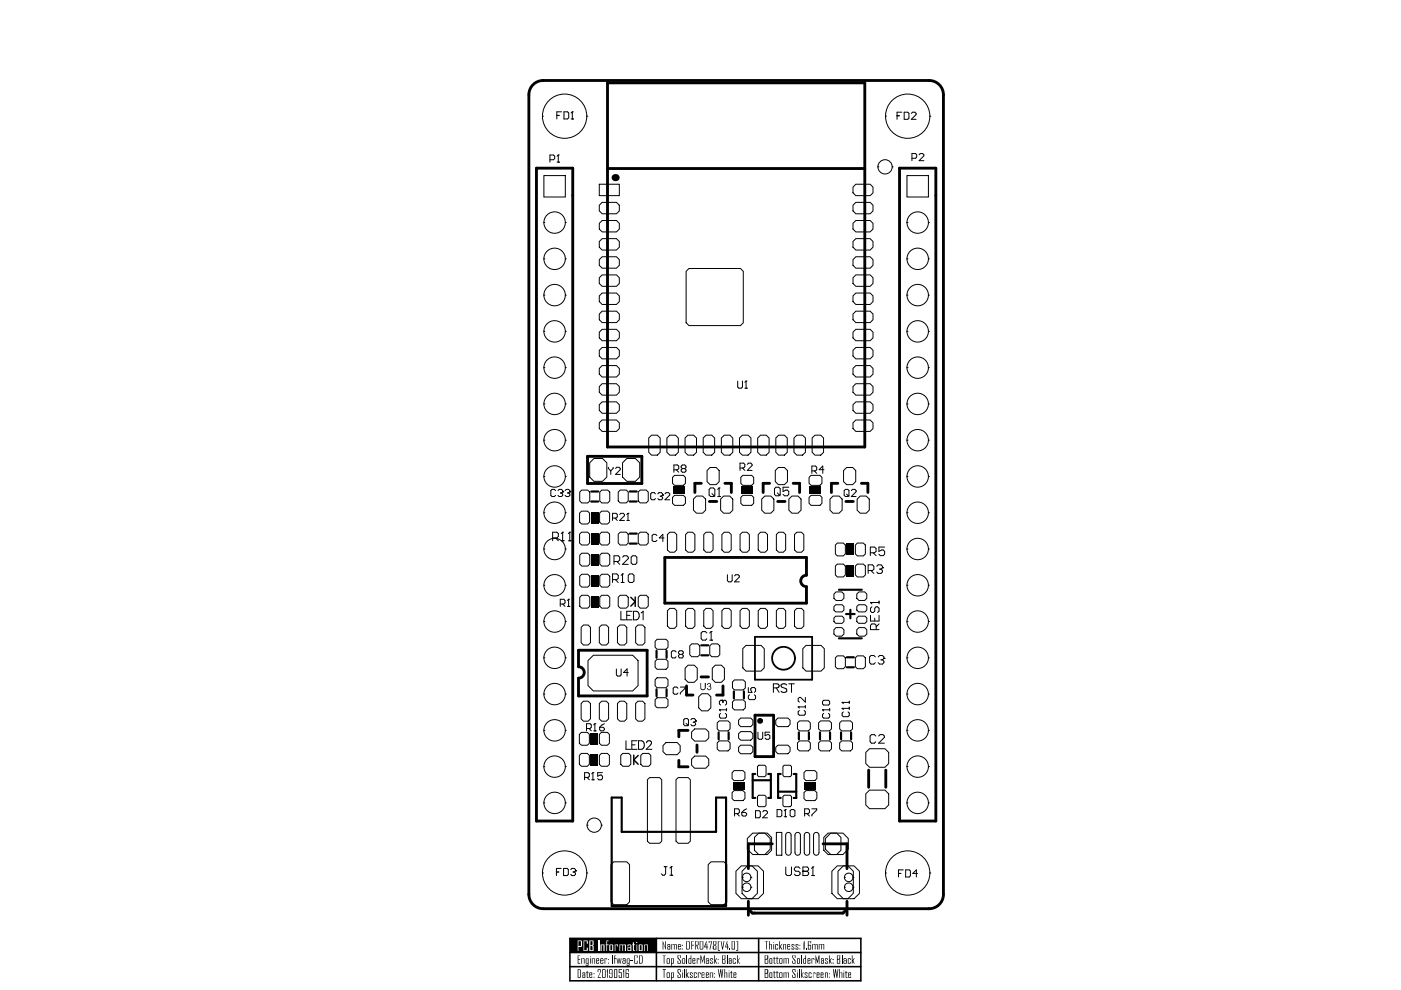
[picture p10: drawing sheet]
<svg xmlns="http://www.w3.org/2000/svg" width="297mm" height="210mm" viewBox="0 0 297 210" stroke-linecap="round" stroke-linejoin="round" font-family="sans-serif">
<path d="M120.8 199h61.7v9h-61.7zM139.2 199v9M160.8 199v9M120.8 205h61.7M120.8 202h61.7" fill="none" stroke="#000" stroke-width=".33"/>
<g fill="#000">
<path d="M146.6 199.6h.5h-.4v.7h.4v.2h-.4v.8h-.1zM150.3 199.6h.7l-.4 1.7h-.2l.4-1.7h-.4v.3h-.1zM152.8 199.6h.2l.2 1.5 .2-1.5h.2l-.3 1.7h-.2zM162.1 199.6h.8h-.3v1.7h-.2v-1.7zM122.5 202.6h.5h-.4v.7h.4v.2h-.4v.7h.4v.1h-.5zM123.2 203.2h.7v1.1h-.1v-1h-.4v1h-.2zM124.4 205.9h.2v.3h.2v.1h-.2v.9h.2v.1l-.4-.1v-.9h-.1zM125.5 203.2h.7v1.1h-.2v-1h-.4v1h-.1zM126.7 205.6h.7v.5l-.5 1.1h.5v.1h-.7l.6-1.2v-.5h-.4v.5h-.2zM128.2 203.2h.5v.4l-.1-.3h-.3v1h-.1zM128.7 205.5h.2v1.8h-.2zM129.8 202.6h.1v1.7h-.1z"/>
<path d="M130.3 202.6h.3h-.2v.6h.2v.1h-.2v1h-.1zM130.7 203.2h.2l.1 .9 .2-.9h.1l.2 .9 .1-.9h.2l-.2 1.1h-.2l-.1-.8-.2 .8h-.2zM131.2 205.5h.7v.1h-.6v.6h.6v1.1l-.7-.1v-.5h.1v.5h.4v-.9h-.5zM132.2 205.5h.1v1.8h-.1zM133.7 203.6h.6v.1h-.6zM134.5 202.6h.7v.5h-.2v-.5h-.4v1.6h.4v-.5h.2v.6h-.7zM140.5 202.6h.7h-.3v1.7h-.2v-1.7zM140.5 199.6l.5 1.3v-1.3h.2v1.7l-.6-1.3v1.3h-.1zM142.3 200.2h1.2v1.1h-.2v-1h-.3v1h-.1v-1h-.4v1h-.2zM143.6 202.6h.7v.5h-.1v-.5h-.4v.4l.5 .6v.7h-.7v-.6h.2v.5h.4v-.4l-.6-.6zM145.5 202.6h.2v1.7h-.2zM147.3 199.6h.8v.7l-.3 .2 .3 .8h-.1l-.4-1h.4v-.7h-.5v1.7h-.2z"/>
<path d="M147.7 203.2h.6v.4h-.2v-.3h-.2v1h-.2zM148.5 202.6h.2l.3 1.1 .3-1.1h.1v1.7h-.1v-1.3l-.3 1.2-.3-1.2v1.3h-.2zM149.7 199.6h.2l-.4 1.1h.3v-.6h.2v.6h.1v.2h-.1v.4h-.2v-.4h-.5zM150.6 203.2h.6v.4h-.2v-.3h-.3v.3l.5 .3-.1 .4h-.5v-.4h.1v.3h.3v-.3l-.4-.3zM151.4 202.6h.2v1l.3-.4h.1l-.3 .5 .3 .6h-.1l-.3-.5v.5h-.2zM152.2 199.6h.5h-.4v1.9h.4v.1h-.5zM154.1 202.6h.2v1.7h-.2zM154.1 199.6h.2l-.4 1.1h.3v-.6h.2v.6h.1v.2h-.1v.4h-.2v-.4h-.5zM154.7 201.1h.1v.2h-.1zM155.4 203.3l.1-.1 .5 .1v.3h-.1v-.3h-.4v.9h.4v-.3h.1v.4l-.6-.1zM156 199.6h.5l-.1 2h-.4v-.1h.4v-1.9zM156.3 202.6h.1v1l.3-.4h.2l-.4 .5 .4 .6h-.2l-.3-.5v.5h-.1z"/>
<path d="M163 199.6h.2v.6h.5v1.1h-.2v-1h-.3v1h-.2zM164.4 200.2h.6v.4h-.2v-.3h-.3v.9h.3v-.3h.2l-.1 .4h-.5zM165.2 199.6h.2v1l.3-.4h.1l-.3 .5 .4 .6h-.2l-.3-.5v.5h-.2zM166.1 200.2h.6v1.1h-.2v-1h-.3v1h-.1zM167.8 200.2h.5l.1 .1v.3h-.1v-.3h-.3v.3l.4 .3v.4h-.6v-.4h.2v.3h.3v-.3l-.5-.3zM168.7 200.2h.6v.4h-.2v-.3h-.3v.3l.5 .3-.1 .4h-.5v-.4h.1v.3h.3v-.3l-.4-.3zM170.4 199.6h.2v1.7h-.2zM170.8 201.1h.2v.2h-.2zM172.2 200.2h1.2v1.1h-.2v-1h-.3v1h-.2v-1h-.3v1h-.2zM173.6 200.2h1.2v1.1h-.2v-1h-.3v1h-.2v-1h-.4v1h-.1z"/>
<path d="M164 199.8h.1v.1h-.1zM164 200.2h.1v1.1h-.1z"/>
<path d="M122.5 205.5l.7 .1v1.6l-.2 .1h-.5zM122.6 205.6v1.6h.3l.1-1.5z"/>
<path d="M123.5 206.2h.6v1.1h-.6v-.6l.4-.1v-.3h-.3v.3h-.1zM123.6 206.8v.4h.3v-.4z"/>
<path d="M124.2 203.3l.1-.1h.5l-.1 1.6-.5-.1v-.2l.4 .1v-.3l-.4-.1zM124.3 203.4v.8h.3v-.9z"/>
<path d="M125.1 202.8h.2v.1h-.2zM125.1 203.2h.2v1.1h-.2z"/>
<path d="M124.9 206.2h.7v.6h-.5v.4l.5-.2v.3l-.7-.1zM125.1 206.3v.3h.3v-.3z"/>
<path d="M125.9 206.3h.1v.3h-.1zM125.9 207.1h.1v.2h-.1z"/>
<path d="M126.4 203.2h.6v.5l-.4 .1v.4l.4-.2-.1 .3h-.5zM126.6 203.3v.3h.3v-.3z"/>
<path d="M127.3 203.3l.1-.1 .5 .1v.5h-.5v.4l.5-.2v.3l-.6-.1zM127.4 203.3v.3h.4v-.3z"/>
<path d="M127.6 205.6l.7-.1 .1 .1-.1 1.7-.7-.1zM127.8 205.6v1.6h.5v-1.6z"/>
<path d="M128.9 203.3h.2v.3h-.2zM128.9 204.1h.2v.2h-.2z"/>
<path d="M129.2 205.6h.7l-.1 1.7h-.6v-.5h.1v.4h.4v-.7h-.5zM129.3 205.6v.8h.4v-.8z"/>
<path d="M130.2 205.6h.7v1.7h-.7zM130.3 205.6v1.6h.4v-1.6z"/>
<path d="M132 203.2h.6v1.1l-.7-.1v-.4l.6-.2v-.3h-.3v.3h-.2zM132.1 203.8v.4h.4v-.4z"/>
<path d="M132.6 205.6h.7v.4h-.1v-.4h-.4v.7h.5v1l-.7-.1zM132.8 206.5v.7h.4v-.7z"/>
<path d="M132.9 203.3l.1-.1h.5l-.1 1.6-.5-.1v-.2l.4 .1v-.3l-.4-.1zM133 203.3v.9h.3v-.9z"/>
<path d="M135.5 202.6h.6l.2 .2v1.3l-.3 .2h-.5zM135.6 202.6v1.6h.4l.1-1.4z"/>
<path d="M141.4 203.2h.6v1.1l-.7-.1zM141.5 203.3v.9h.4v-.9z"/>
<path d="M141.5 200.2h.6v1.1h-.6v-.6l.5-.1v-.3h-.4v.3h-.1zM141.6 200.8v.4h.4v-.4z"/>
<path d="M142.3 203.2h.6v1l-.5 .1v.5h-.1zM142.4 203.3v.9h.3v-.9z"/>
<path d="M143.7 200.3l.2-.1 .5 .1-.1 .5h-.4v.4l.5-.2-.1 .3-.6-.1zM143.9 200.3v.3h.4v-.3z"/>
<path d="M144.7 200.3h.1v.3h-.1zM144.7 201.1h.1v.2h-.1z"/>
<path d="M144.6 203.3l.1-.1h.6l-.1 1.1-.6-.1zM144.7 203.3v.9h.4v-.9z"/>
<path d="M145.5 199.6h.6l.2 .1v1.4l-.3 .2h-.5zM145.7 199.6v1.6h.3l.1-1.4z"/>
<path d="M146.4 202.6h.2v1.7h-.6v-1.1h.4zM146.1 203.3v.9h.3v-.9z"/>
<path d="M146.8 203.2h.6v.6h-.4v.4l.4-.2v.3l-.6-.1zM147 203.3v.3h.3v-.3z"/>
<path d="M148.3 199.6h.8l-.1 1.7-.7-.1zM148.5 199.6v1.6h.5v-1.6z"/>
<path d="M149.7 203.2h.5l.1 .1v1l-.6-.1v-.5l.5-.1v-.3h-.4v.3h-.1zM149.8 203.8v.4h.4v-.4z"/>
<path d="M151.2 199.6h.7v.6l-.2 .2 .2 .2v.7h-.7l-.1-.1v-.6l.3-.2-.2-.2zM151.3 199.6v.6l.2 .1 .2-.1v-.6zM151.3 200.6v.6h.4v-.6z"/>
<path d="M152.2 203.3h.1v.3h-.1zM152.2 204.1h.1v.2h-.1z"/>
<path d="M153.1 202.6h.7v.7l-.2 .1 .2 .1-.1 .8h-.6zM153.3 202.6v.7h.2l.2-.1v-.6zM153.3 203.5v.7h.4v-.6z"/>
<path d="M154.5 203.2h.6v1.1h-.6v-.6l.5-.1v-.3h-.3v.3h-.2zM154.7 203.8v.4h.3v-.4z"/>
<path d="M155.1 199.6h.7v1.7h-.7zM155.3 199.6v1.6h.4v-1.6z"/>
<path d="M166.9 200.2h.6v.6h-.4v.4h.3l.1-.2v.3l-.6-.1zM167.1 200.3v.3h.3v-.3z"/>
<path d="M169.5 200.3h.2v.3h-.2zM169.5 201.1h.2v.2h-.2z"/>
<path d="M171.3 199.6h.7v.4h-.2v-.4h-.4v.7l.6 .1-.1 .9h-.6zM171.4 200.5v.7h.4v-.7z"/>
</g>
<path d="M120.8 199h18.3v3h-18.3z" fill-rule="evenodd" fill="#000"/>
<g fill="#fff">
<path d="M123.7 199.4h.9v.2v.5h-.2v-.5h-.5v1.9h.5v-.6h.2v.7h-.9z"/>
<path d="M126.8 199.4h.2v2.2h-.2z"/>
<path d="M127.3 200.2l.9 .1v1.3h-.3v-1.2h-.3v1.2h-.3z"/>
<path d="M128.6 199.5l.4-.1v.2h-.3v.6h.3v.2h-.3v1.2h-.1v-1.2h-.2v-.2h.2z"/>
<path d="M130.3 200.2h.7v.5h-.1v-.3h-.4v1.2h-.2z"/>
<path d="M131.3 200.2h1.3l.1 1.4h-.2v-1.2h-.4v1.2h-.2v-1.2h-.4v1.2h-.2z"/>
<path d="M134.2 199.8h.2v.4h.2v.2h-.2v1.1h.2v.1h-.3l-.1-.1v-1.1h-.2v-.2h.2z"/>
<path d="M136.6 200.2h.7v1.4h-.1v-1.2h-.5v1.2h-.1z"/>
<path d="M122.5 199.4h.8l.1 .2v1l-.2 .2h-.6v.8h-.1zM122.6 199.6v1h.6v-1z"/>
<path d="M124.9 199.4l1 .1v.8l-.3 .2 .3 .1-.1 1h-.9zM125.2 199.6v.8h.3l.1-.2v-.6zM125.2 200.6v.9h.4v-.8z"/>
<path d="M129.2 200.3h.8l-.1 1.3h-.7zM129.4 200.4v1.1h.4v-1.1z"/>
<path d="M133 200.3l.7-.1 .2 .2v1.2h-.9v-.7h.6v-.5h-.3v.2h-.3zM133.2 201v.5h.4v-.5z"/>
<path d="M134.9 199.7h.2v.2h-.2zM135 200.2h.1v1.4h-.1z"/>
<path d="M135.4 200.3h.9l-.1 1.3h-.8zM135.6 200.4v1.1h.4v-1.1z"/>
</g>
<g fill="#000">
<path d="M148.5 144.8h.2v.8a.41 .41 0 0 0 .3 .6 .41 .41 0 0 0 .4-.6v-.8h.3v.8a.59 .59 0 0 1-.6 .7 .59 .59 0 0 1-.6-.7zM150 144.9a.41 .41 0 0 1 .6 0 .41 .41 0 0 1 0 .6 .47 .47 0 0 1 0 .8 .47 .47 0 0 1-.7-.4h.1a.31 .31 0 0 0 .4 .2 .31 .31 0 0 0 .2-.4 .31 .31 0 0 0-.4-.1l.1-.2a.24 .24 0 0 0 .3-.1 .24 .24 0 0 0-.2-.3 .24 .24 0 0 0-.3 .2h-.2zM140.5 205.5h.7v.1h-.3v1.7h-.2v-1.7h-.2zM143.6 205.6h.7v.5h-.1v-.5h-.4v.4l.5 .6v.7h-.7v-.6h.2v.5h.4v-.4l-.6-.6zM145 205.5h.2v1.8h-.2zM145.4 205.5h.2v1.1l.3-.4h.1l-.3 .5 .4 .6h-.2l-.3-.5v.5h-.2zM146.3 206.2h.4l.2 .1v.3h-.2v-.3h-.3v.3l.5 .3-.1 .4h-.5v-.4h.1v.3h.3v-.3l-.4-.3zM147.1 206.2h.6v.4h-.1v-.3h-.3v.9h.3v-.3h.1v.4h-.6zM148 206.2h.6v.4h-.2v-.3h-.3v1h-.1zM150.5 206.2h.7v1.1h-.2v-1h-.3v1h-.2zM152.2 205.5h.1l.2 1.4 .2-1.4h.2l.1 1.4 .2-1.4h.1l-.2 1.8h-.1l-.2-1.4-.3 1.4zM153.6 205.5h.1v.7h.5v1.1h-.2v-1h-.3v1h-.1z"/>
<path d="M155 205.9h.1v.3h.2v.1h-.2v.9h.2v.1h-.3v-1h-.2zM164.1 202.9h.1v.3h.2v.1h-.2v.9h.2v.1l-.3-.1zM164.1 205.9h.1v.3h.2v.1h-.2v.9h.2v.1l-.3-.1zM164.7 202.9h.1v.3h.3v.1h-.3v.9h.3v.1l-.4-.1zM164.7 205.9h.1v.3h.3v.1h-.3v.9h.3v.1l-.4-.1zM166.1 203.2h1.2v1.1h-.2v-1h-.4v1h-.1v-1h-.3v1h-.2zM166.1 206.2h1.2v1.1h-.2v-1h-.4v1h-.1v-1h-.3v1h-.2zM168 202.6h.7v.5h-.2v-.5h-.4v.4l.6 .6v.7l-.7-.1v-.5h.1v.5h.4v-.4l-.5-.7zM168 205.6h.7v.5h-.2v-.5h-.4v.4l.6 .6v.7l-.7-.1v-.5h.1v.5h.4v-.4l-.5-.7zM169.4 205.5h.1v1.8h-.1zM169.9 202.6h.2v1.7h-.2zM169.8 205.5h.2v1.1l.3-.4h.1l-.3 .5 .3 .6h-.1l-.3-.5v.5h-.2z"/>
<path d="M170.6 206.2h.6v.4h-.1v-.3h-.4v.3l.5 .3-.1 .4-.5-.1v-.3h.1v.3h.4v-.3l-.5-.3zM171.4 206.2h.7v.4h-.2v-.3h-.3v.9h.3v-.3h.2v.4l-.7-.1zM172.1 203.2h.6v.4h-.2v-.3h-.3v1h-.1zM172.4 206.2h.5v.4h-.2v-.3h-.3v1zM172.9 202.6l.4 1.1 .3-1.1h.1v1.7h-.1v-1.3l-.2 1.2-.4-1.2 .1 1.3h-.2zM174.9 203.2h.6v.4h-.1v-.3h-.3v.3l.4 .3-.1 .4-.5-.1v-.3h.2v.3h.3v-.3l-.5-.3zM174.9 206.2h.6v1.1h-.1v-1h-.3v1h-.2zM175.8 202.6h.1v1l.3-.4h.2l-.3 .5 .3 .6h-.2l-.3-.5v.5h-.1zM176.6 205.5h.2l.1 1.4 .2-1.4h.1l.2 1.4 .2-1.4h.2l-.3 1.8h-.1l-.3-1.4-.1 1.4h-.2zM178.4 202.6h.2v1.7h-.2zM177.9 205.5h.2v.7h.5v1.1h-.2v-1h-.3v1h-.2zM179.3 205.9h.1v.3h.3v.1h-.3v.9h.3v.1l-.4-.1v-.9h-.2z"/>
<path d="M179.8 203.2h.6v.4h-.2v-.3h-.3v.9h.3v-.3h.2l-.1 .4h-.5zM180.6 202.6h.2v1l.3-.4h.1l-.3 .5 .3 .6h-.1l-.3-.5v.5h-.2z"/>
<path d="M141.4 206.2h.6v1.1l-.7-.1zM141.5 206.3v.9h.4v-.9z"/>
<path d="M142.3 206.2h.6v1l-.5 .1v.5h-.1zM142.4 206.3v.9h.3v-.9z"/>
<path d="M144.7 205.8h.1v.1h-.1zM144.7 206.2h.1v1.1h-.1z"/>
<path d="M148.8 206.2h.5v.6h-.4v.4h.4v-.2v.3l-.6-.1zM148.9 206.3v.3h.4v-.3z"/>
<path d="M149.7 206.2h.6v.5l-.5 .1v.4l.5-.2-.1 .3h-.5zM149.8 206.3v.3h.3v-.3z"/>
<path d="M151.4 206.3h.2v.3h-.2zM151.4 207.1h.2v.2h-.2z"/>
<path d="M154.5 205.8h.2v.1h-.2zM154.5 206.2h.2v1.1h-.2z"/>
<path d="M155.5 206.2h.6v.5l-.4 .1v.4l.4-.2-.1 .3h-.5zM155.7 206.3v.3h.3v-.3z"/>
<path d="M162.1 202.6h.8v.6l-.2 .2 .2 .1-.1 .8h-.7zM162.3 202.6v.7h.2l.2-.1v-.6zM162.3 203.5v.7h.4v-.6z"/>
<path d="M162.1 205.5h.6l.2 .1v.6l-.2 .2 .2 .1-.1 .8h-.7zM162.3 205.6v.7h.2l.2-.1v-.6zM162.3 206.5v.7h.4v-.6z"/>
<path d="M163.1 203.2h.6v1.1l-.6-.1zM163.3 203.3v.9h.3v-.9z"/>
<path d="M163.1 206.2h.6v1.1l-.6-.1zM163.3 206.3v.9h.3v-.9z"/>
<path d="M165.3 203.2h.6l-.1 1.1-.6-.1zM165.4 203.3v.9h.3v-.9z"/>
<path d="M165.3 206.2h.6l-.1 1.1-.6-.1zM165.4 206.3v.9h.3v-.9z"/>
<path d="M169 205.8h.1v.1h-.1zM169 206.2h.1v1.1h-.1z"/>
<path d="M169 203.2h.6l-.1 1.1h-.5zM169.1 203.3v.9h.3v-.9z"/>
<path d="M170.7 202.6h.2v1.7h-.2a.24 .24 0 0 1-.3 0 .24 .24 0 0 1-.1-.2v-.8l.4-.1zM170.4 203.4v.8h.3v-.9z"/>
<path d="M171.2 203.2h.6v.5l-.4 .1v.4l.4-.2-.1 .3h-.5zM171.4 203.3v.3h.3v-.3z"/>
<path d="M173.1 206.2h.6v.5l-.4 .1v.4l.4-.2v.3h-.6zM173.3 206.3v.3h.3v-.3z"/>
<path d="M174 206.2h.6v.6h-.5v.4l.5-.2v.3l-.6-.1zM174.1 206.3v.3h.3v-.3z"/>
<path d="M174.1 203.2h.6v1.1h-.6v-.6l.4-.1v-.3h-.3v.3h-.1zM174.2 203.8v.4h.3v-.4z"/>
<path d="M175.8 206.3h.1v.3h-.1zM175.8 207.1h.1v.2h-.1z"/>
<path d="M176.5 203.3h.3v.3h-.3zM176.5 204.1h.3v.2h-.3z"/>
<path d="M177.4 202.6h.7v.7h-.1l.1 .2v.8h-.7zM177.6 202.6v.7h.2l.2-.1v-.6zM177.6 203.5v.7h.4v-.6z"/>
<path d="M178.8 205.8h.2v.1h-.2zM178.8 206.2h.2v1.1h-.2z"/>
<path d="M178.9 203.2h.5l.1 .1v1l-.7-.1v-.5l.6-.1v-.3h-.4v.3h-.2zM179 203.8v.4h.4v-.4z"/>
<path d="M179.8 206.2h.6v.6h-.4v.4l.4-.2v.3l-.6-.1zM180 206.3v.3h.3v-.3z"/>
<circle cx="130.4" cy="37.7" r=".76"/>
</g>
<g fill="none" stroke="#000" stroke-width=".21">
<path d="M115 24.6h.1M115 24.6a4.7 4.7 0 0 0 4.7 4.7 4.7 4.7 0 0 0 4.7-4.7M115 24.6a4.7 4.7 0 0 1 4.7-4.7 4.7 4.7 0 0 1 4.7 4.7M115.3 37.2h4.6v4.6h-4.6zM116.6 33.9h.8l.2-.3v-.5l-.2-.2h-.8v1.5M118.1 24.5h.5M118.1 34.4h.5M118.4 32.9h.1M118.4 32.9v1.5M118.4 32.9l-.3 .2M119.1 23.7h-1v1.5M119.6 23.7h.7l.3 .3v1l-.3 .2h-.7z"/>
<path d="M121.1 25.2h.5M121.3 23.7h.1M121.3 23.7v1.5M121.3 23.7l-.2 .3M124.4 24.6h.1M127.1 39.1h4.2v2.4h-4.2zM180.8 39.7l.7-.6h3l.6 .6v1.2l-.6 .6h-3l-.7-.6zM186.1 35.4h.1M186.1 35.4a1.52 1.52 0 0 0 1.6 1.5 1.52 1.52 0 0 0 1.5-1.5M186.1 35.4a1.52 1.52 0 0 1 1.6-1.5 1.52 1.52 0 0 1 1.5 1.5M187.7 24.6h.1M187.7 24.6a4.7 4.7 0 0 0 4.7 4.7 4.7 4.7 0 0 0 4.7-4.7"/>
<path d="M187.7 24.6a4.7 4.7 0 0 1 4.7-4.7 4.7 4.7 0 0 1 4.7 4.7M189.2 35.4h.1M190.2 24.5h.5M191.2 23.8h-1v1.5M191.7 23.8h.8l.2 .2v1l-.2 .3h-.8zM192.3 37.2h4.5v4.6h-4.5zM193.2 24l.3-.2h.5l.2 .2v.3l-1 1h1M193.3 33.6h.8l.3-.3v-.5l-.3-.2h-.8v1.5M194.9 32.8l.2-.2h.5l.3 .2v.3l-1 1h1M197.1 24.6h.1M115.3 47.2h.1M115.3 47.2a2.27 2.27 0 0 0 2.3 2.3 2.27 2.27 0 0 0 2.3-2.3"/>
<path d="M115.3 47.2a2.27 2.27 0 0 1 2.3-2.3 2.27 2.27 0 0 1 2.3 2.3M115.3 54.9h.1M115.3 54.9a2.27 2.27 0 0 0 2.3 2.3 2.27 2.27 0 0 0 2.3-2.3M115.3 54.9a2.27 2.27 0 0 1 2.3-2.3 2.27 2.27 0 0 1 2.3 2.3M119.9 47.2h.1M119.9 54.9h.1M127.1 55l.6-.6h3l.6 .6v1.3l-.6 .6h-3l-.6-.6zM127.1 43.5l.6-.6h3l.6 .6v1.2l-.6 .6h-3l-.6-.6zM127.1 47.4l.6-.6h3l.6 .6v1.2l-.6 .6h-3l-.6-.6zM127.1 51.2l.6-.6h3l.6 .6v1.2l-.6 .6h-3l-.6-.6zM127.1 58.9l.6-.6h3l.6 .6v1.2l-.6 .6h-3l-.6-.6zM145.5 57.5l.6-.6h10.9l.6 .6v10.9l-.6 .6h-10.9l-.6-.6z"/>
<path d="M180.8 55l.7-.6h3l.6 .6v1.3l-.6 .6h-3l-.7-.6zM180.8 43.5l.7-.6h3l.6 .6v1.2l-.6 .6h-3l-.7-.6zM180.8 58.9l.7-.6h3l.6 .6v1.2l-.6 .6h-3l-.7-.6zM180.8 51.2l.7-.6h3l.6 .6v1.2l-.6 .6h-3l-.7-.6zM180.8 47.4l.7-.6h3l.6 .6v1.2l-.6 .6h-3l-.7-.6zM192.3 47.2h.1M192.3 47.2a2.27 2.27 0 0 0 2.3 2.3 2.27 2.27 0 0 0 2.2-2.3M192.3 47.2a2.27 2.27 0 0 1 2.3-2.3 2.27 2.27 0 0 1 2.2 2.3M192.3 54.9h.1M192.3 54.9a2.27 2.27 0 0 0 2.3 2.3 2.27 2.27 0 0 0 2.2-2.3M192.3 54.9a2.27 2.27 0 0 1 2.3-2.3 2.27 2.27 0 0 1 2.2 2.3M196.8 47.2h.1"/>
<path d="M196.8 54.9h.1M115.3 62.6h.1M115.3 62.6a2.27 2.27 0 0 0 2.3 2.2 2.27 2.27 0 0 0 2.3-2.2M115.3 62.6a2.27 2.27 0 0 1 2.3-2.3 2.27 2.27 0 0 1 2.3 2.3M115.3 70.3h.1M115.3 70.3a2.27 2.27 0 0 0 2.3 2.2 2.27 2.27 0 0 0 2.3-2.2M115.3 70.3a2.27 2.27 0 0 1 2.3-2.3 2.27 2.27 0 0 1 2.3 2.3M115.3 78h.1M115.3 78a2.27 2.27 0 0 0 2.3 2.2 2.27 2.27 0 0 0 2.3-2.2M115.3 78a2.27 2.27 0 0 1 2.3-2.3 2.27 2.27 0 0 1 2.3 2.3M119.9 62.6h.1M119.9 70.3h.1"/>
<path d="M119.9 78h.1M127.1 74.3l.6-.6h3l.6 .6v1.2l-.6 .6h-3l-.6-.6zM127.1 66.6l.6-.6h3l.6 .6v1.2l-.6 .6h-3l-.6-.6zM127.1 62.7l.6-.6h3l.6 .6v1.2l-.6 .7h-3l-.6-.7zM127.1 70.4l.6-.6h3l.6 .6v1.2l-.6 .6h-3l-.6-.6zM127.1 78.1l.6-.6h3l.6 .6v1.2l-.6 .6h-3l-.6-.6zM180.8 74.3l.7-.6h3l.6 .6v1.2l-.6 .6h-3l-.7-.6zM180.8 66.6l.7-.6h3l.6 .6v1.2l-.6 .6h-3l-.7-.6zM180.8 62.7l.7-.6h3l.6 .6v1.2l-.6 .7h-3l-.7-.7zM180.8 78.1l.7-.6h3l.6 .6v1.2l-.6 .6h-3l-.7-.6zM180.8 70.4l.7-.6h3l.6 .6v1.2l-.6 .6h-3l-.7-.6zM192.3 62.6h.1"/>
<path d="M192.3 62.6a2.27 2.27 0 0 0 2.3 2.2 2.27 2.27 0 0 0 2.2-2.2M192.3 62.6a2.27 2.27 0 0 1 2.3-2.3 2.27 2.27 0 0 1 2.2 2.3M192.3 70.3h.1M192.3 70.3a2.27 2.27 0 0 0 2.3 2.2 2.27 2.27 0 0 0 2.2-2.2M192.3 70.3a2.27 2.27 0 0 1 2.3-2.3 2.27 2.27 0 0 1 2.2 2.3M192.3 78h.1M192.3 78a2.27 2.27 0 0 0 2.3 2.2 2.27 2.27 0 0 0 2.2-2.2M192.3 78a2.27 2.27 0 0 1 2.3-2.3 2.27 2.27 0 0 1 2.2 2.3M196.8 62.6h.1M196.8 70.3h.1M196.8 78h.1M115.3 93.3h.1"/>
<path d="M115.3 93.3a2.27 2.27 0 0 0 2.3 2.3 2.27 2.27 0 0 0 2.3-2.3M115.3 93.3a2.27 2.27 0 0 1 2.3-2.2 2.27 2.27 0 0 1 2.3 2.2M115.3 85.6h.1M115.3 85.6a2.27 2.27 0 0 0 2.3 2.3 2.27 2.27 0 0 0 2.3-2.3M115.3 85.6a2.27 2.27 0 0 1 2.3-2.2 2.27 2.27 0 0 1 2.3 2.2M119.9 93.3h.1M119.9 85.6h.1M125 98.1l.9-.9h1.8l1 .9v3l-1 1h-1.8l-.9-1zM127.1 85.8l.6-.6h3l.6 .6v1.2l-.6 .6h-3l-.6-.6zM127.1 89.7l.6-.7h3l.6 .7v1.2l-.6 .6h-3l-.6-.6zM127.1 82l.6-.6h3l.6 .6v1.2l-.6 .6h-3l-.6-.6zM129 99.1v.2l.5 .5"/>
<path d="M129.5 99.8v.8M130 99.1v.2l-.5 .5M130.5 99.3l.3-.2h.5l.2 .2v.3l-1 1h1M132 98.1l.9-.9h1.8l.9 .9v3l-.9 1h-1.8l-.9-1zM137.5 92.9l.7-.6h1.2l.6 .6v3l-.6 .6h-1.2l-.7-.6zM141.4 92.9l.6-.6h1.2l.6 .6v3l-.6 .6h-1.2l-.6-.6zM142.9 99.6h.7l.3-.2v-.6l-.3-.2h-.7v1.5M143.4 99.6l.5 .5M144.7 99.4l-.3-.3v-.3l.3-.2h.5l.2 .2v.3l-.2 .3M144.7 99.4l-.3 .2v.3l.3 .2h.5l.2-.2v-.3l-.2-.2M144.7 99.4h.5M145.2 92.9l.6-.6h1.3l.6 .6v3l-.6 .6h-1.3l-.6-.6z"/>
<path d="M149.1 92.9l.6-.6h1.2l.6 .6v3l-.6 .6h-1.2l-.6-.6zM149.9 99.8l.6-.7h1.3l.7 .7v2.3l-.7 .7h-1.3l-.6-.7zM152.9 92.9l.6-.6h1.3l.6 .6v3l-.6 .6h-1.3l-.6-.6zM156.4 80.8v1.3l.3 .2h.5l.2-.2v-1.3M156.8 92.9l.6-.6h1.2l.6 .6v3l-.6 .6h-1.2l-.6-.6zM156.9 99.2h.8l.2-.2v-.5l-.2-.3h-.8v1.5M157.4 99.2l.5 .5M157.9 82.3h.5M158.2 80.8h.1M158.2 80.8v1.5M158.2 80.8l-.3 .2M158.4 98.5l.3-.3h.5l.3 .3v.2l-1.1 1h1.1"/>
<path d="M160.6 92.9l.6-.6h1.3l.6 .6v3l-.6 .6h-1.3l-.6-.6zM164.4 99.8l.6-.7h1.3l.7 .7v2.3l-.7 .7h-1.3l-.6-.7zM164.5 92.9l.6-.6h1.2l.6 .6v3l-.6 .6h-1.2l-.6-.6zM168.3 92.9l.6-.6h1.3l.6 .6v3l-.6 .6h-1.3l-.6-.6zM172.1 99.8h.8l.3-.2v-.5l-.3-.3h-.8v1.6M172.2 92.9l.6-.6h1.2l.6 .6v3l-.6 .6h-1.2l-.6-.6zM172.6 99.8l.6 .6M174.7 99.6h-1l.7-.8v1.6M178.9 99.8l.6-.7h1.3l.6 .7v2.3l-.6 .7h-1.3l-.6-.7zM180.8 85.8l.7-.6h3l.6 .6v1.2l-.6 .6h-3l-.7-.6zM180.8 89.7l.7-.7h3l.6 .7v1.2l-.6 .6h-3l-.7-.6zM180.8 82l.7-.6h3l.6 .6v1.2l-.6 .6h-3l-.7-.6z"/>
<path d="M192.3 93.3h.1M192.3 93.3a2.27 2.27 0 0 0 2.3 2.3 2.27 2.27 0 0 0 2.2-2.3M192.3 93.3a2.27 2.27 0 0 1 2.3-2.2 2.27 2.27 0 0 1 2.2 2.2M192.3 85.6h.1M192.3 85.6a2.27 2.27 0 0 0 2.3 2.3 2.27 2.27 0 0 0 2.2-2.3M192.3 85.6a2.27 2.27 0 0 1 2.3-2.2 2.27 2.27 0 0 1 2.2 2.2M196.8 93.3h.1M196.8 85.6h.1M115.3 116.4h.1M115.3 116.4a2.27 2.27 0 0 0 2.3 2.3 2.27 2.27 0 0 0 2.3-2.3M115.3 116.4a2.27 2.27 0 0 1 2.3-2.3 2.27 2.27 0 0 1 2.3 2.3M115.3 101h.1"/>
<path d="M115.3 101a2.27 2.27 0 0 0 2.3 2.3 2.27 2.27 0 0 0 2.3-2.3M115.3 101a2.27 2.27 0 0 1 2.3-2.3 2.27 2.27 0 0 1 2.3 2.3M115.3 108.7h.1M115.3 108.7a2.27 2.27 0 0 0 2.3 2.3 2.27 2.27 0 0 0 2.3-2.3M115.3 108.7a2.27 2.27 0 0 1 2.3-2.3 2.27 2.27 0 0 1 2.3 2.3M117.2 114.1h.9l.3-.4v-.6l-.3-.3h-.9v1.9M117.8 114.1l.6 .6M117.8 104l-.3-.2h-.5l-.2 .2v1l.2 .3h.5l.3-.3M118.3 104l.3-.2h.5l.2 .2v.3M118.8 104.5h.3M119 114.7h.6M119.1 104.5l.2 .3v.2l-.2 .3h-.5l-.3-.3"/>
<path d="M119.3 112.8h.1M119.3 112.8v1.9M119.3 112.8l-.3 .3M119.3 104.3h.1M119.3 104.3l-.2 .2M119.8 104l.3-.2h.5l.2 .2v.3M119.9 116.4h.1M119.9 101h.1M119.9 108.7h.1M120.3 104.5h.3M120.5 114.7h.6M120.6 104.5l.2 .3v.2l-.2 .3h-.5l-.3-.3"/>
<path d="M120.8 112.8h.1M120.8 112.8v1.9M120.8 112.8l-.3 .3M120.8 104.3h.1M120.8 104.3l-.2 .2M123.3 112.8h1.3l.4 .5v1.8l-.4 .5h-1.3l-.4-.5v-1.8zM123.3 108.4h1.3l.4 .4v1.9l-.4 .4h-1.3l-.4-.4v-1.9zM123.3 117.3h1.3l.4 .4v1.9l-.4 .4h-1.3l-.4-.4v-1.9zM123.3 103.9h1.3l.4 .4v1.9l-.4 .4h-1.3l-.4-.4v-1.9zM127.5 112.8h1.3l.4 .5v1.8l-.4 .5h-1.3l-.4-.5v-1.8zM127.5 108.4h1.3l.4 .4v1.9l-.4 .4h-1.3l-.4-.4v-1.9zM127.6 117.3h1.3l.4 .4v1.9l-.4 .4h-1.3l-.4-.4v-1.9z"/>
<path d="M127.6 103.9h1.3l.4 .4v1.9l-.4 .4h-1.3l-.4-.4v-1.9zM129.9 109.8h.7l.3-.2v-.5l-.3-.3h-.7v1.5M130.2 119h.9l.3-.3v-.6l-.3-.3h-.9v1.9M130.4 109.8l.5 .5M130.8 119l.6 .7M131.1 104.3l.4-.4h1.3l.4 .4v1.9l-.4 .4h-1.3l-.4-.4zM131.4 109.1l.2-.3h.5l.3 .3v.2l-1 1h1M131.5 112.8h1.3l.4 .5v1.8l-.4 .5h-1.3l-.4-.5v-1.8zM132 118.1l.3-.3h.6l.3 .3v.3l-1.2 1.3h1.2M132.9 110.3h.5M133.2 108.8h.1M133.2 108.8v1.5"/>
<path d="M133.2 108.8l-.3 .3M133.8 118.1l.3-.3h.6l.3 .3v1.3l-.3 .3h-.6l-.3-.3zM135.3 104.3l.4-.4h1.3l.4 .4v1.9l-.4 .4h-1.3l-.4-.4zM135.7 112.8h1.3l.4 .5v1.8l-.4 .5h-1.3l-.4-.5v-1.8zM139 104.7l-.3-.2h-.5l-.2 .2v1l.2 .3h.5l.3-.3M139.3 113.5l-.3-.2h-.5l-.2 .2v1.1l.2 .2h.5l.3-.2M139.5 104.7l.2-.2h.5l.3 .2v.3M140 105.2h.2M140.2 105.2l.3 .3v.2l-.3 .3h-.5l-.2-.3M140.5 105h.1M140.5 105l-.3 .2M140.8 114.1h-1l.7-.8v1.5"/>
<path d="M141 104.7l.2-.2h.5l.3 .2v.3l-1 1h1M141.5 113.3l.5-.5h1l.5 .5v3.3l-.5 .5h-1l-.5-.5zM142.6 105.5l.4-.5h1.9l.4 .5v1.2l-.4 .4h-1.9l-.4-.4zM142.6 101.2l.4-.4h1.9l.4 .4v1.3l-.4 .4h-1.9l-.4-.4zM145.4 113.3l.5-.5h.9l.5 .5v3.3l-.5 .5h-.9l-.5-.5zM147 105.8l.7-.6h1.3l.6 .6v2.4l-.6 .6h-1.3l-.7-.6zM149.2 113.3l.5-.5h1l.5 .5v3.3l-.5 .5h-1l-.5-.5zM150.3 103.8l.4-.3h.6l.3 .3v1.2l-.3 .3h-.6l-.4-.3zM151 104.7l.6 .6M152.2 105.3h.6M152.5 103.5h.1M152.5 103.5v1.8"/>
<path d="M152.5 103.5l-.3 .3M152.8 105.8l.6-.6h1.3l.7 .6v2.4l-.7 .6h-1.3l-.6-.6zM153.1 113.3l.4-.5h1l.5 .5v3.3l-.5 .5h-1l-.4-.5zM156.9 113.3l.5-.5h1l.5 .5v3.3l-.5 .5h-1l-.5-.5zM157.1 105.5l.4-.5h1.9l.4 .5v1.2l-.4 .4h-1.9l-.4-.4zM157.1 101.2l.4-.4h1.9l.4 .4v1.3l-.4 .4h-1.9l-.4-.4zM160.8 113.3l.4-.5h1l.5 .5v3.3l-.5 .5h-1l-.4-.5zM161.5 105.8l.6-.6h1.3l.7 .6v2.4l-.7 .6h-1.3l-.6-.6zM164.2 103.6l.3-.3h.6l.3 .3v1.2l-.3 .3h-.6l-.3-.3zM164.6 113.3l.5-.5h1l.5 .5v3.3l-.5 .5h-1l-.5-.5zM164.8 104.5l.6 .6M167.2 103.3h-1.2v.9l.9-.3 .3 .3v.6l-.3 .3h-.6l-.3-.3"/>
<path d="M167.3 105.8l.6-.6h1.3l.6 .6v2.4l-.6 .6h-1.3l-.6-.6zM168.5 113.3l.4-.5h1l.5 .5v3.3l-.5 .5h-1l-.4-.5zM171.5 105.5l.5-.5h1.8l.5 .5v1.2l-.5 .4h-1.8l-.5-.4zM171.5 101.2l.5-.4h1.8l.5 .4v1.3l-.5 .4h-1.8l-.5-.4zM176 105.8l.6-.6h1.3l.6 .6v2.4l-.6 .6h-1.3l-.6-.6zM177.5 115.1h1.3l.4 .5v1.8l-.4 .5h-1.3l-.4-.5v-1.8zM177.5 119.6h1.3l.4 .4v1.9l-.4 .4h-1.3l-.4-.4v-1.9zM179 104l.2-.2h.5l.3 .2v1l-.3 .3h-.5l-.2-.3zM179.5 104.8l.5 .5M180.5 104l.3-.2h.5l.2 .2v.3l-1 1h1M181.7 105.8l.7-.6h1.3l.6 .6v2.4l-.6 .6h-1.3l-.7-.6zM181.8 115.1h1.3l.4 .5v1.8l-.4 .5h-1.3l-.4-.5v-1.8z"/>
<path d="M181.8 119.6h1.3l.4 .4v1.9l-.4 .4h-1.3l-.4-.4v-1.9zM184.5 117.2h.9l.3-.3v-.6l-.3-.3h-.9v1.8M185.1 117.2l.6 .6M187.6 116h-1.3v.9l.7-.3h.3l.3 .3v.6l-.3 .3h-.7l-.3-.3M192.3 116.4h.1M192.3 116.4a2.27 2.27 0 0 0 2.3 2.3 2.27 2.27 0 0 0 2.2-2.3M192.3 116.4a2.27 2.27 0 0 1 2.3-2.3 2.27 2.27 0 0 1 2.2 2.3M192.3 101h.1M192.3 101a2.27 2.27 0 0 0 2.3 2.3 2.27 2.27 0 0 0 2.2-2.3M192.3 101a2.27 2.27 0 0 1 2.3-2.3 2.27 2.27 0 0 1 2.2 2.3M192.3 108.7h.1M192.3 108.7a2.27 2.27 0 0 0 2.3 2.3 2.27 2.27 0 0 0 2.2-2.3"/>
<path d="M192.3 108.7a2.27 2.27 0 0 1 2.3-2.3 2.27 2.27 0 0 1 2.2 2.3M196.8 116.4h.1M196.8 101h.1M196.8 108.7h.1M115.3 124.1h.1M115.3 124.1a2.27 2.27 0 0 0 2.3 2.3 2.27 2.27 0 0 0 2.3-2.3M115.3 124.1a2.27 2.27 0 0 1 2.3-2.3 2.27 2.27 0 0 1 2.3 2.3M115.3 139.5h.1M115.3 139.5a2.27 2.27 0 0 0 2.3 2.2 2.27 2.27 0 0 0 2.3-2.2M115.3 139.5a2.27 2.27 0 0 1 2.3-2.3 2.27 2.27 0 0 1 2.3 2.3M115.3 131.8h.1M115.3 131.8a2.27 2.27 0 0 0 2.3 2.3 2.27 2.27 0 0 0 2.3-2.3"/>
<path d="M115.3 131.8a2.27 2.27 0 0 1 2.3-2.3 2.27 2.27 0 0 1 2.3 2.3M118.8 128.1h.7l.3-.3v-.5l-.3-.2h-.7v1.5M119.3 128.1l.5 .5M119.9 124.1h.1M119.9 139.5h.1M119.9 131.8h.1M120.3 128.6h.5M120.6 127.1h.1M120.6 127.1l-.3 .2M120.6 127.1v1.5M123.2 133l.5-.5h1l.5 .5v3.3l-.5 .5h-1l-.5-.5zM123.3 121.8h1.3l.4 .4v1.9l-.4 .4h-1.3l-.4-.4v-1.9z"/>
<path d="M123.3 126.2h1.3l.4 .4v1.9l-.4 .4h-1.3l-.4-.4v-1.9zM127.1 133l.5-.5h.9l.5 .5v3.3l-.5 .5h-.9l-.5-.5zM127.6 121.8h1.3l.4 .4v1.9l-.4 .4h-1.3l-.4-.4v-1.9zM127.6 126.2h1.3l.4 .4v1.9l-.4 .4h-1.3l-.4-.4v-1.9zM129.9 122.9h.9l.3-.3v-.6l-.3-.3h-.9v1.8M130.5 122.9l.6 .6M130.9 133l.5-.5h1l.5 .5v3.3l-.5 .5h-1l-.5-.5zM131.5 126.2h1.3l.4 .4v1.9l-.4 .4h-1.3l-.4-.4v-1.9zM131.6 129.6v1.8h1.1M131.7 123.5h.6M132 121.7h.1M132 121.7v1.8"/>
<path d="M132 121.7l-.3 .3M132.9 130.5h.7M133.2 122l.3-.3h.6l.3 .3v1.2l-.3 .3h-.6l-.3-.3zM134 129.6h-1.1v1.8h1.1M134.3 129.6h.6a.97 .97 0 0 1 .6 .9 .97 .97 0 0 1-.6 .9h-.6zM134.8 133l.5-.5h.9l.5 .5v3.3l-.5 .5h-.9l-.5-.5zM135.7 126.2h1.3l.4 .4v1.9l-.4 .4h-1.3l-.4-.4v-1.9zM135.9 130l.5-.4v1.8M138.9 136l.4-.5h1.9l.4 .5v1.2l-.4 .5h-1.9l-.4-.5zM141.5 129.5l.5-.5h1l.5 .5v3.2l-.5 .5h-1l-.5-.5zM143.4 138.2l-.3-.2h-.5l-.3 .2v1l.3 .3h.5l.3-.3M144.1 138.7l-.2 .3v.2l.2 .3h.5l.3-.3v-.2l-.3-.3"/>
<path d="M144.1 138.7l-.2-.2v-.3l.2-.2h.5l.3 .2v.3l-.3 .2M144.1 138.7h.5M145.4 129.5l.5-.5h.9l.5 .5v3.2l-.5 .5h-.9l-.5-.5zM146.2 136.9l.5-.4h1.2l.5 .4v1.9l-.5 .4h-1.2l-.5-.4zM149.2 129.5l.5-.5h1l.5 .5v3.2l-.5 .5h-1l-.5-.5zM149.9 134.2l-.3-.3h-.6l-.3 .3v1.2l.3 .3h.6l.3-.3M150.5 135.7h.6M150.5 136.9l.4-.4h1.3l.4 .4v1.9l-.4 .4h-1.3l-.4-.4zM150.8 133.9h.1M150.8 133.9v1.8M150.8 133.9l-.3 .3M153.1 129.5l.4-.5h1l.5 .5v3.2l-.5 .5h-1l-.4-.5z"/>
<path d="M154.2 121.9v1.2l.3 .3h.5l.2-.3v-1.2M155.7 122.1l.3-.2h.5l.2 .2v.3l-1 1h1M156.9 129.5l.5-.5h1l.5 .5v3.2l-.5 .5h-1l-.5-.5zM158.2 136.8h3.2l.6 .7v4.1l-.6 .7h-3.2l-.7-.7v-4.1zM160.8 129.5l.4-.5h1l.5 .5v3.2l-.5 .5h-1l-.4-.5zM164.6 129.5l.5-.5h1l.5 .5v3.2l-.5 .5h-1l-.5-.5zM168.5 129.5l.4-.5h1l.5 .5v3.2l-.5 .5h-1l-.4-.5zM170.2 137.5l.7-.7h3.2l.7 .7v4.1l-.7 .7h-3.2l-.7-.7zM176.8 128.6l.4-.4h1.4l.3 .4v.8l-.3 .3h-1.4l-.4-.3zM176.8 131l.4-.4h1.4l.3 .4v.8l-.3 .4h-1.4l-.4-.4zM176.8 126l.5-.5h1.2l.4 .5v.9l-.4 .4h-1.2l-.5-.4zM176.8 133.5l.5-.4h1.2l.4 .4v.9l-.4 .5h-1.2l-.5-.5z"/>
<path d="M177.1 139.5l.4-.4h1.3l.4 .4v1.9l-.4 .4h-1.3l-.4-.4zM181.4 139.5l.4-.4h1.3l.4 .4v1.9l-.4 .4h-1.3l-.4-.4zM181.7 131l.3-.4h1.4l.4 .4v.8l-.4 .4h-1.4l-.3-.4zM181.7 128.6l.3-.4h1.4l.4 .4v.8l-.4 .3h-1.4l-.3-.3zM181.7 126l.4-.5h1.2l.5 .5v.9l-.5 .4h-1.2l-.4-.4zM182.1 133.1h1.2l.5 .4v.9l-.5 .5h-1.2l-.4-.5v-.9zM184.1 121h.9l.3-.3v-.6l-.3-.3h-.9v1.8M184.6 127.7h.1M184.6 130.5v1.2h1.8v-1.2M184.6 127.7h1.8M184.6 127.7l.3 .3M184.7 121l.6 .6"/>
<path d="M184.9 128.7l-.3 .3v.6l.3 .3h.3l.3-.3v-.6l.3-.3h.3l.3 .3v.6l-.3 .3M185.5 131.1v.6M185.6 139.3l-.3-.3h-.6l-.3 .3v1.2l.3 .3h.6l.3-.3M185.8 133.5v-.9l-.3-.3h-.6l-.3 .3v.9h1.8M185.9 120.1l.3-.3h.6l.3 .3v.3M186.2 139.3l.3-.3h.6l.3 .3v.3M186.4 132.3l-.6 .6M186.4 127.4v.6M186.5 120.7h.3M186.8 120.7l.3 .3v.3l-.3 .3h-.6l-.3-.3M186.8 139.9h.3M187.1 120.4h.1"/>
<path d="M187.1 120.4l-.3 .3M187.1 139.9l.3 .3v.3l-.3 .3h-.6l-.3-.3M187.4 139.6h.1M187.4 139.6l-.3 .3M192.3 124.1h.1M192.3 124.1a2.27 2.27 0 0 0 2.3 2.3 2.27 2.27 0 0 0 2.2-2.3M192.3 124.1a2.27 2.27 0 0 1 2.3-2.3 2.27 2.27 0 0 1 2.2 2.3M192.3 139.5h.1M192.3 139.5a2.27 2.27 0 0 0 2.3 2.2 2.27 2.27 0 0 0 2.2-2.2M192.3 139.5a2.27 2.27 0 0 1 2.3-2.3 2.27 2.27 0 0 1 2.2 2.3M192.3 131.8h.1M192.3 131.8a2.27 2.27 0 0 0 2.3 2.3 2.27 2.27 0 0 0 2.2-2.3"/>
<path d="M192.3 131.8a2.27 2.27 0 0 1 2.3-2.3 2.27 2.27 0 0 1 2.2 2.3M196.8 124.1h.1M196.8 139.5h.1M196.8 131.8h.1M115.3 154.9h.1M115.3 154.9a2.27 2.27 0 0 0 2.3 2.2 2.27 2.27 0 0 0 2.3-2.2M115.3 154.9a2.27 2.27 0 0 1 2.3-2.3 2.27 2.27 0 0 1 2.3 2.3M115.3 147.2h.1M115.3 147.2a2.27 2.27 0 0 0 2.3 2.2 2.27 2.27 0 0 0 2.3-2.2M115.3 147.2a2.27 2.27 0 0 1 2.3-2.3 2.27 2.27 0 0 1 2.3 2.3M119.9 154.9h.1M119.9 147.2h.1"/>
<path d="M122.8 155.7l.5-.4h1.2l.5 .4v1.9l-.5 .4h-1.2l-.5-.4zM123.2 149.2l.5-.5h1l.5 .5v3.2l-.5 .5h-1l-.5-.5zM124.4 154.5h.7l.3-.3v-.5l-.3-.3h-.7v1.6M124.7 140.1l1.1-1.2h8.3l1.2 1.2v5.3l-1.2 1.1h-8.3l-1.1-1.1zM124.9 154.5l.5 .5M125.9 155h.5M126.1 153.4h.1M126.1 153.4l-.2 .3M126.1 153.4v1.6M127.1 149.2l.5-.5h.9l.5 .5v3.2l-.5 .5h-.9l-.5-.5zM127.1 155.7l.4-.4h1.3l.4 .4v1.9l-.4 .4h-1.3l-.4-.4zM127.1 154.2h.8l.2 .3v.2l-.2 .3h-.5l-.3-.3z"/>
<path d="M128.1 153.4l-1 .8M130.7 141.8v1.3l.2 .2h.5l.3-.2v-1.3M130.9 149.2l.5-.5h1l.5 .5v3.2l-.5 .5h-1l-.5-.5zM132.7 157.1v1.8h1.1M133.2 142.6h-1l.8-.8v1.5M134 157.9h.6M134.8 149.2l.5-.5h.9l.5 .5v3.2l-.5 .5h-.9l-.5-.5zM135.1 157.1h-1.1v1.8h1.1M135.4 157.1h.6a.97 .97 0 0 1 .6 .9 .97 .97 0 0 1-.6 .9h-.6zM137.1 157.5l.3-.4 .6 .1a.56 .56 0 0 1-.1 .8l-.9 .9h1.2M138.9 148.4l.4-.5h1.9l.4 .5v1.2l-.4 .5h-1.9l-.4-.5zM138.9 140.2l.4-.4h1.9l.4 .4v1.3l-.4 .4h-1.9l-.4-.4z"/>
<path d="M138.9 144.1l.4-.4h1.9l.4 .4v1.3l-.4 .4h-1.9l-.4-.4zM140.6 158.1l.6-.7h2.4l.6 .7v1.3l-.6 .6h-2.4l-.6-.6zM143.7 145.9l-.2-.2h-.5l-.3 .2v1l.3 .3h.5l.2-.3M144.2 145.7h1.1v.2l-1.1 1v.3M145 152.6l.2-.2h.5l.3 .2v1l-.3 .3h-.5l-.2-.3zM145.3 141.7l.6-.7h1.3l.6 .7v2.3l-.6 .7h-1.3l-.6-.7zM145.5 153.4l.5 .5M146.5 152.6l.2-.2h.5l.3 .2v.3M146.6 155.2l.7-.6h2.3l.7 .6v1.3l-.7 .6h-2.3l-.7-.6zM147 153.1h.2M147.2 153.1l.3 .3v.2l-.3 .3h-.5l-.2-.3M147.5 152.9h.1"/>
<path d="M147.5 152.9l-.3 .2M148.1 147.7l.7-.6h1.3l.6 .6v2.4l-.6 .6h-1.3l-.7-.6zM151 141.7l.7-.7h1.2l.7 .7v2.3l-.7 .7h-1.2l-.7-.7zM152.1 153.3l.4-.5h1.9l.4 .5v1.2l-.4 .5h-1.9l-.4-.5zM152.1 157.5l.4-.4h1.9l.4 .4v1.3l-.4 .4h-1.9l-.4-.4zM152.5 150.5h.1M152.5 150.5h1.5M152.5 150.5l.3 .2M152.8 151.3l-.3 .2v.5l.3 .3h1l.2-.3v-.5l-.2-.2M153 148.5h.1M153 148.5h-.2l-.3 .2v.5l.3 .3M153 148.5l.3 .2"/>
<path d="M153.3 148.7l.2-.2h.3l.2 .2v.5l-.2 .3M153.3 148.7v.3M154 150.2v.5M155.3 148.8l.4-.4h1.9l.4 .4v1.3l-.4 .4h-1.9l-.4-.4zM155.3 144.6l.4-.4h1.9l.4 .4v1.3l-.4 .4h-1.9l-.4-.4zM156.6 158.5l.4-.5h2.2l.4 .5v.9l-.4 .4h-2.2l-.4-.4zM156.6 152.7l.4-.5h2.2l.4 .5v.9l-.4 .5h-2.2l-.4-.5zM156.6 155.6l.4-.5h2.2l.4 .5v.9l-.4 .4h-2.2l-.4-.4zM158.7 145.8v1h.7l-.2-.5v-.3l.2-.2h.5l.3 .2v.5l-.3 .3M158.9 147.3l-.2 .3v.5l.2 .2h1l.3-.2v-.5l-.3-.3M160.7 155.2v1.3l.3 .3h.5l.2-.3v-1.3M163.2 155.2h-1v.8l.5-.3h.3l.2 .3v.5l-.2 .3h-.5l-.3-.3"/>
<path d="M164 145.8h1l.2-.3-.1-.3-.3-.2h-.8v1.8M164.5 152.7l.4-.5h2.1l.5 .5v.9l-.5 .5h-2.1l-.4-.5zM164.6 145.8l.6 1M164.9 158h2.1l.5 .5v.9l-.5 .4h-2.1l-.4-.4v-.9zM166.8 145.2a.68 .68 0 0 0-.7-.2 .68 .68 0 0 0-.5 .4l.2 .3 .8 .3 .2 .5a.8 .8 0 0 1-1.2 0M167.2 145h1.2M167.8 145v1.8M169.1 153.3l.4-.5h1.9l.4 .5v1.2l-.4 .5h-1.9l-.4-.5zM169.1 157.5l.4-.4h1.9l.4 .4v1.3l-.4 .4h-1.9l-.4-.4zM169.2 149.9h.1M169.2 149.9h1.5M169.2 149.9l.3 .2"/>
<path d="M169.5 150.6l-.3 .3v.5l.3 .2h1l.2-.2v-.5l-.2-.3M170.7 147.9v1l-1-1h-.2l-.3 .2v.5l.3 .3M170.7 149.6v.5M173.6 153.3l.4-.5h1.9l.4 .5v1.2l-.4 .5h-1.9l-.4-.5zM173.6 157.5l.4-.4h1.9l.4 .4v1.3l-.4 .4h-1.9l-.4-.4zM174.4 150.5h.1M174.4 150.5h1.5M174.4 148.7l.2-.2h1.1l.2 .2v.5l-.2 .3h-1.1l-.2-.3zM174.4 150.5l.2 .2M174.6 151.3l-.2 .2v.5l.2 .3h1.1l.2-.3v-.5l-.2-.2M175.9 150.2v.5M178 153.3l.4-.5h1.9l.4 .5v1.2l-.4 .5h-1.9l-.4-.5z"/>
<path d="M178 157.5l.4-.4h1.9l.4 .4v1.3l-.4 .4h-1.9l-.4-.4zM178.5 150.2h.1M178.5 148.9h.1M178.5 150.2h1.6M178.5 150.2l.3 .2M178.5 148.9h1.6M178.5 148.9l.3 .3M178.8 150.9l-.3 .3v.5l.3 .3h1l.3-.3v-.5l-.3-.3M180.1 148.7v.5M180.1 149.9v.5M183.6 159.5l.8-.8h3.2l.8 .8v2.4l-.8 .8h-3.2l-.8-.8zM185.7 156.1l-.3-.3h-.6l-.3 .3v1.2l.3 .3h.6l.3-.3"/>
<path d="M186.3 156.1l.3-.3h.6l.3 .3v.3l-1.2 1.2h1.2M192.3 154.9h.1M192.3 154.9a2.27 2.27 0 0 0 2.3 2.2 2.27 2.27 0 0 0 2.2-2.2M192.3 154.9a2.27 2.27 0 0 1 2.3-2.3 2.27 2.27 0 0 1 2.2 2.3M192.3 147.2h.1M192.3 147.2a2.27 2.27 0 0 0 2.3 2.2 2.27 2.27 0 0 0 2.2-2.2M192.3 147.2a2.27 2.27 0 0 1 2.3-2.3 2.27 2.27 0 0 1 2.2 2.3M196.8 154.9h.1M196.8 147.2h.1M115.3 170.2h.1M115.3 170.2a2.27 2.27 0 0 0 2.3 2.3 2.27 2.27 0 0 0 2.3-2.3M115.3 170.2a2.27 2.27 0 0 1 2.3-2.2 2.27 2.27 0 0 1 2.3 2.2"/>
<path d="M115.3 162.5h.1M115.3 162.5a2.27 2.27 0 0 0 2.3 2.3 2.27 2.27 0 0 0 2.3-2.3M115.3 162.5a2.27 2.27 0 0 1 2.3-2.2 2.27 2.27 0 0 1 2.3 2.2M119.9 170.2h.1M119.9 162.5h.1M122.8 160.2l.5-.5h1.2l.5 .5v1.8l-.5 .5h-1.2l-.5-.5zM123.9 164.8h.8l.3-.2v-.5l-.3-.3h-.8v1.5M124.4 164.8l.6 .5M124.5 175h.1M125.5 165.3h.5M125.7 163.8h.1M125.7 163.8l-.2 .3"/>
<path d="M125.7 163.8v1.5M127.1 160.2l.4-.5h1.3l.4 .5v1.8l-.4 .5h-1.3l-.4-.5zM127.5 175h.1M127.7 163.8h-1v.8l.5-.3h.3l.2 .3v.5l-.2 .2h-.5l-.3-.2M131.6 160.2l.4-.5h1.3l.4 .5v1.8l-.4 .5h-1.3l-.4-.5zM135.9 160.2l.4-.5h1.3l.4 .5v1.8l-.4 .5h-1.3l-.4-.5zM137.3 165.3l.4-.4h2.1l.5 .4v13l-.5 .5h-2.1l-.4-.5zM143.3 165.3l.5-.4h2.1l.5 .4v13l-.5 .5h-2.1l-.5-.5zM146.6 161l.7-.7h2.3l.7 .7v1.2l-.7 .7h-2.3l-.7-.7zM155.2 168l.4-.4h1.9l.4 .4v1.3l-.4 .4h-1.9l-.4-.4zM155.2 163.8l.4-.4h1.9l.4 .4v1.3l-.4 .4h-1.9l-.4-.4zM155.7 172.5h.8l.3-.2v-.6l-.3-.2h-.8v1.5"/>
<path d="M156.2 172.5l.6 .5M157.3 172.3h.7l.3 .2v.3l-.3 .2h-.5l-.2-.2zM158.3 171.5l-1 .8M158.4 177.8l1.2-1.2h2.6l1.1 1.2v2.2l-1.1 1.2h-2.6l-1.2-1.2zM160 177.5l.9-.9h1.8l.9 .9v2.8l-.9 .9h-1.8l-.9-.9zM160.2 171.9h.7l.3 .2v1l-.3 .3h-.7zM160.6 168.9l.3-.3h1.2l.3 .3v1.9l-.3 .2h-1.2l-.3-.2zM160.9 162.3h1.2l.3 .2v1.9l-.3 .3h-1.2l-.3-.3v-1.9zM161.7 172.1l.3-.2h.5l.2 .2v.3l-1 1h1M164.6 176.5h1.2v4.8h-1.2zM164.7 171.6h.8l.3 .3v1l-.3 .3h-.8zM166 168.9l.3-.3h1.2l.3 .3v1.9l-.3 .2h-1.2l-.3-.2z"/>
<path d="M166.3 162.3h1.2l.3 .2v1.9l-.3 .3h-1.2l-.3-.3v-1.9zM166.3 173.2h.5M166.5 171.6h.1M166.5 171.6v1.6M166.5 171.6l-.2 .3M166.7 176.7a.58 .58 0 0 1 .7-.2 .58 .58 0 0 1 .3 .6v3.7a.58 .58 0 0 1-.5 .5 .58 .58 0 0 1-.6-.5v-3.7zM167.5 171.9l.3-.3h.5l.2 .3v1l-.2 .3h-.5l-.3-.3zM168.7 176.7a.58 .58 0 0 1 .6-.2 .58 .58 0 0 1 .4 .6v3.7a.58 .58 0 0 1-.6 .5 .58 .58 0 0 1-.6-.5v-3.7zM170.5 168l.4-.4h1.9l.4 .4v1.3l-.4 .4h-1.9l-.4-.4zM170.5 163.8l.4-.4h1.9l.4 .4v1.3l-.4 .4h-1.9l-.4-.4zM170.6 172.5h.8l.2-.2v-.6l-.2-.2h-.8v1.5M170.7 176.7a.58 .58 0 0 1 .6-.2 .58 .58 0 0 1 .4 .6v3.7a.58 .58 0 0 1-.6 .5 .58 .58 0 0 1-.6-.5v-3.7z"/>
<path d="M171.1 172.5l.5 .5M172.1 171.5h1.1v.2l-1.1 1.1v.2M172.7 176.7a.58 .58 0 0 1 .6-.2 .58 .58 0 0 1 .3 .6v3.7a.58 .58 0 0 1-.5 .5 .58 .58 0 0 1-.6-.5v-3.7zM174.7 177.5l.9-.9h1.8l.9 .9v2.8l-.9 .9h-1.8l-.9-.9zM175 177.8l1.1-1.2h2.6l1.1 1.2v2.2l-1.1 1.2h-2.6l-1.1-1.2zM183.6 168.3l.8-.8h3.2l.8 .8v2.4l-.8 .8h-3.2l-.8-.8zM192.3 170.2h.1M192.3 170.2a2.27 2.27 0 0 0 2.3 2.3 2.27 2.27 0 0 0 2.2-2.3M192.3 170.2a2.27 2.27 0 0 1 2.3-2.2 2.27 2.27 0 0 1 2.2 2.2M192.3 162.5h.1M192.3 162.5a2.27 2.27 0 0 0 2.3 2.3 2.27 2.27 0 0 0 2.2-2.3M192.3 162.5a2.27 2.27 0 0 1 2.3-2.2 2.27 2.27 0 0 1 2.2 2.2"/>
<path d="M196.8 170.2h.1M196.8 162.5h.1M115 185.1h.1M115 185.1a4.7 4.7 0 0 0 4.7 4.7 4.7 4.7 0 0 0 4.7-4.7M115 185.1a4.7 4.7 0 0 1 4.7-4.7 4.7 4.7 0 0 1 4.7 4.7M118 184.9h.5M119 184.1h-1v1.5M119.5 184.1h.7l.3 .3v1l-.3 .2h-.7zM121 184.4l.3-.3h.5l.2 .3v.2M121.5 184.9h.3M121.8 184.9l.2 .2v.3l-.2 .2h-.5l-.3-.2M122 184.6h.1"/>
<path d="M122 184.6l-.2 .3M124.4 185.1h.1M129.5 183.3l.6-.6h2.8l.6 .6v7.9l-.6 .6h-2.8l-.6-.6zM140.8 183.8h.6M141.1 183.8v1.5l-.3 .3h-.3l-.3-.3M142 185.6h.6M142.3 183.8h.1M142.3 183.8v1.8M142.3 183.8l-.3 .3M150.1 183.3l.6-.6h2.8l.6 .6v7.9l-.6 .6h-2.8l-.6-.6zM156 184.7l1.2-1.1h2.2l1.2 1.1v4.7l-1.2 1.1h-2.2l-1.2-1.1zM157.3 184.7l1.2-1.1h2.2l1.2 1.1v4.7l-1.2 1.1h-2.2l-1.2-1.1z"/>
<path d="M157.4 186h.1M157.4 186a.91 .91 0 0 0 .9 .9 .91 .91 0 0 0 .9-.9M157.4 186a.91 .91 0 0 1 .9-.9 .91 .91 0 0 1 .9 .9M157.4 188.1h.1M157.4 188.1a.91 .91 0 0 0 .9 .9 .91 .91 0 0 0 .9-.9M157.4 188.1a.91 .91 0 0 1 .9-.9 .91 .91 0 0 1 .9 .9M159.2 186h.1M159.2 188.1h.1M166.6 183.8v1.5l.3 .3h.6l.3-.3v-1.5M169.6 184.1l-.3-.3h-.6l-.3 .3v.3l.3 .3h.6l.3 .3v.3l-.3 .3h-.6l-.3-.3M170.2 184.7h.1M170.2 183.8h.9l.3 .3v.3l-.3 .3 .3 .3v.3l-.3 .3h-.9z"/>
<path d="M170.2 184.7h.9M172.1 185.6h.6M172.4 183.8h.1M172.4 183.8v1.8M172.4 183.8l-.3 .3M176.4 184.7l1.1-1.1h2.3l1.1 1.1v4.7l-1.1 1.1h-2.3l-1.1-1.1zM177.7 184.7l1.1-1.1h2.3l1.1 1.1v4.7l-1.1 1.1h-2.3l-1.1-1.1zM179 186h.1M179 186a.91 .91 0 0 0 .9 .9 .91 .91 0 0 0 1-.9M179 186a.91 .91 0 0 1 .9-.9 .91 .91 0 0 1 1 .9M179 188.1h.1M179 188.1a.91 .91 0 0 0 .9 .9 .91 .91 0 0 0 1-.9"/>
<path d="M179 188.1a.91 .91 0 0 1 .9-.9 .91 .91 0 0 1 1 .9M180.9 186h.1M180.9 188.1h.1M187.7 185.1h.1M187.7 185.1a4.7 4.7 0 0 0 4.7 4.7 4.7 4.7 0 0 0 4.7-4.7M187.7 185.1a4.7 4.7 0 0 1 4.7-4.7 4.7 4.7 0 0 1 4.7 4.7M190.5 185.2h.5M191.5 184.4h-1v1.5M192 184.4h.8l.2 .3v1l-.2 .2h-.8zM194.5 185.2h-1l.8-.8v1.5M197.1 185.1h.1"/>
<circle cx="126" cy="175" r="1.51"/>
</g>
<g fill="none" stroke="#000" stroke-width=".61">
<path d="M115.2 17.1h81.8M115.2 17.1a3 3 0 0 0-3.1 2.9M128.8 17.6h54.6v77.2h-54.6zM197 17.1a3 3 0 0 1 3 3M112.1 20.1v169.5M113.7 35.7h7.7v138.4h-7.7zM128.8 35.7h54.6M190.7 35.7h7.7v138.4h-7.7zM200 20.1v169.5M124.6 96.8h11.5v5.7h-11.5zM141 118.2h30v3.8a1.21 1.21 0 0 0-1.2 1.2 1.21 1.21 0 0 0 1.2 1.2v3.5h-30zM148.7 102.5h-1.4v1.9"/>
<path d="M150.4 106.3h1.6M153.7 102.5h1.4v1.9M163.2 102.5h-1.4v1.9M164.9 106.3h1.5M168.2 102.5h1.3v1.9M177.6 102.5h-1.3v1.9M179.4 106.3h1.5M182.6 102.5h1.4v1.9M122.7 137.9h14.5v9.7h-14.5v-3.8a1.21 1.21 0 0 0 1.2-1.2 1.21 1.21 0 0 0-1.2-1.2zM145.6 145.4v2h1.3M145.9 154.9h-2v1.3M147.8 158v1.5"/>
<path d="M148.7 143.5h1.5M153.3 145.4v2h-1.4M160.1 151.6h3.9v8.8h-3.9zM143.9 161.2v1.4h2M163.7 178.9h-5v5.3M174.5 178.9h5.1v5.3M184.2 163.3v3.6M187.8 163.3v3.6M112.1 189.6a3 3 0 0 0 3 3.1M115.2 192.7h81.8M158.7 191.1v2.9M179.6 191.1v2.9"/>
<path d="M200 189.7a3 3 0 0 1-3.1 3"/>
</g>
<path d="M177.9 135.3h4.8M177.9 125h4.8M179.4 130.2h1.8M180.3 129.3v1.8M129.7 169.1h2.1v7.3h20v-7.3h2.1v23h-24.2zM159.6 165.4h3.8M160.1 164.1h-.5v5.1h.5M162.9 164.1h.5v5.1h-.5M165 167.9h3.8M165.5 164.1h-.5v5.1h.5M168.3 164.1h.5v5.1h-.5" fill="none" stroke="#000" stroke-width=".45"/>
<path d="M133.7 126.6l1 1-1 .9M135.3 160.2l-.9 .9 .9 .9" fill="none" stroke="#000" stroke-width=".31"/>
<path d="M134.7 126.6v2M134.4 160.1v2" fill="none" stroke="#000" stroke-width=".3"/>
<g fill="none" stroke="#000" stroke-width=".46">
<path d="M125.4 106.3h1.4M125.4 104.2h1.4M133.5 115.3h1.5M133.5 113.1h1.5M133.5 106.3h1.5M133.5 104.2h1.5M139.2 138v1.5M141.3 138v1.5M148.7 136.8h1.5M148.7 138.9h1.5M179.6 139.4h1.4M139.2 146.1v1.5"/>
<path d="M141.3 146.1v1.5M152.4 155.3v1.5M154.5 155.3v1.5M155.6 146.6v1.5M157.7 146.6v1.5M169.4 155.3v1.5M171.5 155.3v1.5M173.9 155.3v1.5M176 155.3v1.5M178.3 155.3v1.5M179.6 141.5h1.4M180.4 155.3v1.5"/>
</g>
<path d="M158.7 192.8l.8 .8h19.2l.9-.8" fill="none" stroke="#000" stroke-width=".62"/>
<g fill="none" stroke="#000" stroke-width=".38">
<path d="M160.1 135h12.1v9.1h-12.1z"/>
<circle cx="166.1" cy="139.6" r="2.42"/>
</g>
<g fill="#000">
<path d="M125.3 113h1.5v2.4h-1.5z" fill-rule="evenodd"/>
<path d="M125.3 117.4h1.6v2.5h-1.6z" fill-rule="evenodd"/>
<path d="M125.3 108.5h1.5v2.4h-1.5z" fill-rule="evenodd"/>
<path d="M142.7 103.2h2.5v1.5h-2.5z" fill-rule="evenodd"/>
<path d="M157.2 103.2h2.4v1.5h-2.4z" fill-rule="evenodd"/>
<path d="M171.7 103.2h2.4v1.5h-2.4z" fill-rule="evenodd"/>
<path d="M179.5 115.3h1.6v2.4h-1.6z" fill-rule="evenodd"/>
<path d="M125.3 121.9h1.6v2.4h-1.6z" fill-rule="evenodd"/>
<path d="M125.3 126.4h1.6v2.4h-1.6z" fill-rule="evenodd"/>
<path d="M179.5 119.8h1.6v2.4h-1.6z" fill-rule="evenodd"/>
<path d="M125.3 159.9h1.5v2.4h-1.5z" fill-rule="evenodd"/>
<path d="M125.3 155.4h1.5v2.5h-1.5z" fill-rule="evenodd"/>
<path d="M155.4 165.8h2.4v1.5h-2.4z" fill-rule="evenodd"/>
<path d="M170.6 165.8h2.4v1.5h-2.4z" fill-rule="evenodd"/>
</g>
<circle cx="161.1" cy="152.8" r=".15" fill="none" stroke="#000" stroke-width=".91"/>
</svg>
